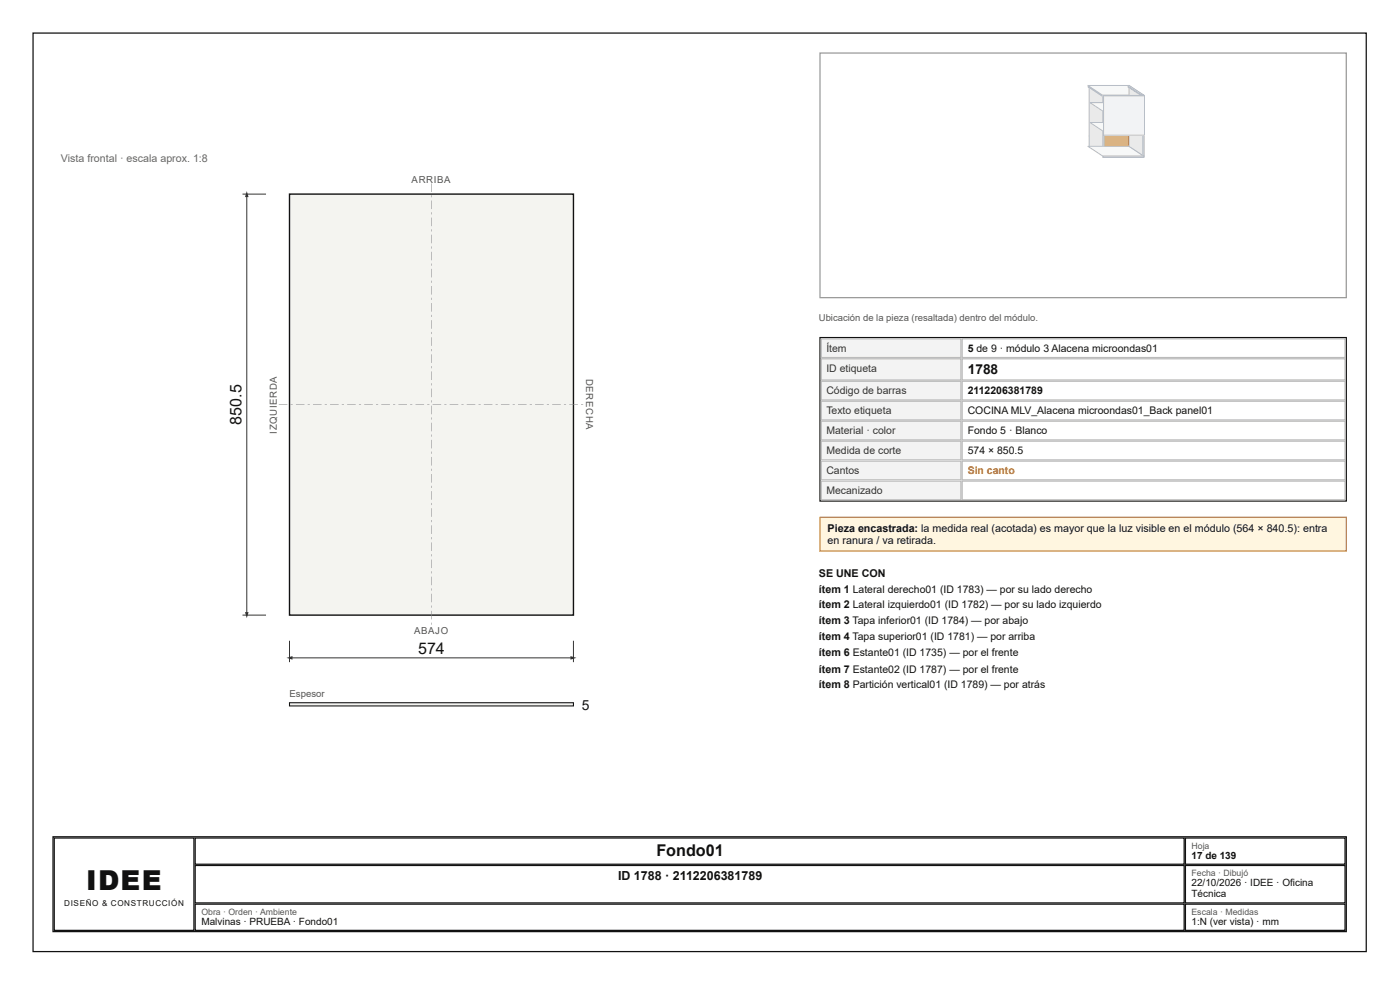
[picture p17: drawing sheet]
<svg xmlns="http://www.w3.org/2000/svg" width="297mm" height="210mm" viewBox="0 0 297 210" stroke-linecap="round" stroke-linejoin="round" font-family="sans-serif">
<defs><g id="words">
<text font-size="5.8" fill="#111" x="18.3" y="188.6">IDEE</text>
<g font-size="3.4" fill="#111">
<text x="51.2" y="90" transform="rotate(-90 51.2 90)">850.5</text>
<text x="88.7" y="138.6">574</text>
<text x="139.3" y="181.5">Fondo01</text>
</g>
<g font-size="2.9" fill="#111">
<text x="205.3" y="79.4">1788</text>
<text x="123.5" y="150.5">5</text>
</g>
<text font-size="2.6" fill="#111" x="131.1" y="186.5">ID 1788 · 2112206381789</text>
<text font-size="2.3" fill="#666" x="12.9" y="34.4">Vista frontal · escala aprox. 1:8</text>
<g font-size="2.3" fill="#111">
<text x="175.6" y="112.7">Pieza encastrada: la medida real (acotada) es mayor que la luz visible en el módulo (564 × 840.5): entra</text>
<text x="175.6" y="115.4">en ranura / va retirada.</text>
<text x="173.7" y="122.2">SE UNE CON</text>
<text x="173.7" y="125.7">ítem 1 Lateral derecho01 (ID 1783) — por su lado derecho</text>
<text x="173.7" y="128.9">ítem 2 Lateral izquierdo01 (ID 1782) — por su lado izquierdo</text>
<text x="173.7" y="132.3">ítem 3 Tapa inferior01 (ID 1784) — por abajo</text>
<text x="173.7" y="135.7">ítem 4 Tapa superior01 (ID 1781) — por arriba</text>
<text x="173.7" y="139.2">ítem 6 Estante01 (ID 1735) — por el frente</text>
<text x="173.7" y="142.6">ítem 7 Estante02 (ID 1787) — por el frente</text>
<text x="173.7" y="145.8">ítem 8 Partición vertical01 (ID 1789) — por atrás</text>
</g>
<g font-size="2.2" fill="#333">
<text x="175.3" y="74.6">Ítem</text>
<text x="175.3" y="78.8">ID etiqueta</text>
<text x="175.3" y="83.6">Código de barras</text>
<text x="175.3" y="87.8">Texto etiqueta</text>
<text x="175.3" y="92.1">Material · color</text>
<text x="175.3" y="96.3">Medida de corte</text>
<text x="175.3" y="100.5">Cantos</text>
<text x="175.3" y="104.8">Mecanizado</text>
</g>
<g font-size="2.2" fill="#111">
<text x="205.3" y="74.6">5 de 9 · módulo 3 Alacena microondas01</text>
<text x="205.3" y="83.6">2112206381789</text>
<text x="205.3" y="87.8">COCINA MLV_Alacena microondas01_Back panel01</text>
<text x="205.3" y="92.1">Fondo 5 · Blanco</text>
<text x="205.3" y="96.3">574 × 850.5</text>
</g>
<text font-size="2.2" fill="#d35400" x="205.3" y="100.5">Sin canto</text>
<g font-size="2.1" fill="#111">
<text x="252.8" y="182">17 de 139</text>
<text x="252.8" y="187.9">22/10/2026 · IDEE · Oficina</text>
<text x="252.8" y="190.2">Técnica</text>
<text x="42.7" y="196.1">Malvinas · PRUEBA · Fondo01</text>
<text x="252.8" y="196.1">1:N (ver vista) · mm</text>
</g>
<g font-size="2" fill="#555">
<text x="87.3" y="38.9">ARRIBA</text>
<text x="173.7" y="68">Ubicación de la pieza (resaltada) dentro del módulo.</text>
<text x="124.4" y="80.3" transform="rotate(90 124.4 80.3)">DERECHA</text>
<text x="58.7" y="91.9" transform="rotate(-90 58.7 91.9)">IZQUIERDA</text>
<text x="87.9" y="134.5">ABAJO</text>
<text x="61.4" y="147.9">Espesor</text>
</g>
<g font-size="1.9" fill="#555">
<text x="252.8" y="179.9">Hoja</text>
<text x="252.8" y="185.7">Fecha · Dibujó</text>
<text x="42.7" y="193.9">Obra · Orden · Ambiente</text>
<text x="252.8" y="193.9">Escala · Medidas</text>
</g>
<text font-size="1.7" fill="#111" x="13.6" y="192.1">DISEÑO &amp; CONSTRUCCIÓN</text>
</g></defs>
<path d="M7 7h282.9v194.7h-282.9z" fill="none" stroke="#111" stroke-width=".26"/>
<path d="M61.4 41.2h60.3v89.2h-60.3z" fill="#f4f4f0"/>
<path d="M61.4 41.2h60.3v89.2h-60.3z" fill="none" stroke="#111" stroke-width=".29"/>
<g fill="#888">
<path d="M91.5 38.9h.1v1.8h-.1zM91.5 41.4h.1v.4h-.1zM91.5 42.5h.1v1.8h-.1zM91.5 45h.1v.5h-.1zM91.5 46.1h.1v1.8h-.1zM91.5 48.6h.1v.5h-.1zM91.5 49.8h.1v1.8h-.1zM91.5 52.3h.1v.4h-.1zM91.5 53.4h.1v1.8h-.1zM91.5 55.9h.1v.4h-.1zM91.5 57h.1v1.8h-.1zM91.5 59.5h.1v.5h-.1zM91.5 60.6h.1v1.8h-.1zM91.5 63.1h.1v.5h-.1zM91.5 64.3h.1v1.8h-.1zM91.5 66.8h.1v.4h-.1zM91.5 67.9h.1v1.8h-.1zM91.5 70.4h.1v.4h-.1zM91.5 71.5h.1v1.8h-.1zM91.5 74h.1v.5h-.1zM91.5 75.1h.1v1.8h-.1zM91.5 77.6h.1v.5h-.1zM91.5 78.8h.1v1.8h-.1zM91.5 81.2h.1v.5h-.1zM91.5 82.4h.1v1.8h-.1zM91.5 84.9h.1v.4h-.1zM91.5 86h.1v1.8h-.1zM91.5 88.5h.1v.5h-.1zM91.5 89.6h.1v1.8h-.1zM91.5 92.1h.1v.5h-.1zM91.5 93.3h.1v1.8h-.1zM91.5 95.7h.1v.5h-.1zM91.5 96.9h.1v1.8h-.1zM91.5 99.4h.1v.4h-.1zM91.5 100.5h.1v1.8h-.1zM91.5 103h.1v.5h-.1zM91.5 104.1h.1v1.8h-.1zM91.5 106.6h.1v.5h-.1zM91.5 107.8h.1v1.8h-.1zM91.5 110.2h.1v.5h-.1zM91.5 111.4h.1v1.8h-.1zM91.5 113.9h.1v.4h-.1zM91.5 115h.1v1.8h-.1zM91.5 117.5h.1v.5h-.1zM91.5 118.6h.1v1.8h-.1zM91.5 121.1h.1v.5h-.1zM91.5 122.3h.1v1.8h-.1zM91.5 124.7h.1v.5h-.1zM91.5 125.9h.1v1.8h-.1zM91.5 128.4h.1v.4h-.1zM91.5 129.5h.1v1.8h-.1zM91.5 132h.1v.4h-.1z"/>
<path d="M59.2 85.7h1.8v.1h-1.8zM61.6 85.7h.5v.1h-.5zM62.8 85.7h1.8v.1h-1.8zM65.3 85.7h.4v.1h-.4zM66.4 85.7h1.8v.1h-1.8zM68.9 85.7h.4v.1h-.4zM70 85.7h1.8v.1h-1.8zM72.5 85.7h.5v.1h-.5zM73.7 85.7h1.8v.1h-1.8zM76.1 85.7h.5v.1h-.5zM77.3 85.7h1.8v.1h-1.8zM79.8 85.7h.4v.1h-.4zM80.9 85.7h1.8v.1h-1.8zM83.4 85.7h.4v.1h-.4zM84.5 85.7h1.8v.1h-1.8zM87 85.7h.5v.1h-.5zM88.2 85.7h1.8v.1h-1.8zM90.6 85.7h.5v.1h-.5zM91.8 85.7h1.8v.1h-1.8zM94.3 85.7h.4v.1h-.4zM95.4 85.7h1.8v.1h-1.8zM97.9 85.7h.4v.1h-.4zM99 85.7h1.8v.1h-1.8zM101.5 85.7h.5v.1h-.5zM102.6 85.7h1.9v.1h-1.9zM105.1 85.7h.5v.1h-.5zM106.3 85.7h1.8v.1h-1.8zM108.8 85.7h.4v.1h-.4zM109.9 85.7h1.8v.1h-1.8zM112.4 85.7h.4v.1h-.4zM113.5 85.7h1.8v.1h-1.8zM116 85.7h.5v.1h-.5zM117.1 85.7h1.9v.1h-1.9zM119.6 85.7h.5v.1h-.5zM120.8 85.7h1.8v.1h-1.8zM123.3 85.7h.4v.1h-.4z"/>
</g>
<path d="M61.4 135.8v4.6M61.4 139.5h60.3M121.7 135.8v4.6" fill="none" stroke="#333" stroke-width=".21"/>
<g fill="#333">
<path d="M60.8 139.5l1.3-.4v.8z"/>
<path d="M121 139.1l1.3 .4-1.3 .4z"/>
</g>
<path d="M51.4 41.2h5M52.4 41.2v89.2M51.4 130.4h5" fill="none" stroke="#333" stroke-width=".21"/>
<g fill="#333">
<path d="M52.4 40.5l.3 1.3h-.7z"/>
<path d="M52 129.8h.7l-.3 1.2z"/>
</g>
<path d="M61.4 149h60.3v.7h-60.3z" fill="#f4f4f0"/>
<path d="M61.4 149h60.3v.7h-60.3z" fill="none" stroke="#111" stroke-width=".23"/>
<path d="M174 11.2h111.6v51.9h-111.6z" fill="none" stroke="#999" stroke-width=".26"/>
<path d="M239.3 28.8v2.3" fill="none" stroke="#e9ebee" stroke-width=".21"/>
<path d="M231.1 28.8l8.3 .1zM239.3 28.8l.1 .1v2.2l-.1-.1z" fill="none" stroke="#b8bec7" stroke-width=".21"/>
<path d="M231.1 28.9h8.3" fill="none" stroke="#f7f8f9" stroke-width=".21"/>
<path d="M231.2 28.9h8.2v2.2h-8.2z" fill="#f2f3f5"/>
<path d="M231.2 28.9h8.2v2.2h-8.2z" fill="none" stroke="#b8bec7" stroke-width=".21"/>
<path d="M239.4 18.5v12.6" fill="none" stroke="#e59866" stroke-width=".21"/>
<path d="M231.2 18.5h8.2zM239.4 18.5v12.6z" fill="none" stroke="#a04000" stroke-width=".21"/>
<path d="M231.2 18.5h8.2" fill="none" stroke="#f8c471" stroke-width=".21"/>
<path d="M231.2 18.5h8.2v12.6h-8.2z" fill="#f5b041"/>
<path d="M231.2 18.5h8.2v12.6h-8.2z" fill="none" stroke="#a04000" stroke-width=".21"/>
<path d="M231.1 18.4l3.1 2.1v12.6l-3.1-2.1z" fill="#e9ebee"/>
<path d="M231.1 18.4l3.1 2.1v12.6l-3.1-2.1z" fill="none" stroke="#b8bec7" stroke-width=".21"/>
<path d="M230.8 18.4h.3l3.1 2.1h-.2z" fill="#f7f8f9"/>
<path d="M230.8 18.4h.3l3.1 2.1h-.2zM234 20.5h.2v12.6h-.2z" fill="none" stroke="#b8bec7" stroke-width=".21"/>
<path d="M234.1 20.5v12.6" fill="none" stroke="#f2f3f5" stroke-width=".26"/>
<path d="M239.5 31l3.2 2.1v.3l-3.2-2.1z" fill="#e9ebee"/>
<path d="M239.5 31l3.2 2.1v.3l-3.2-2.1z" fill="none" stroke="#b8bec7" stroke-width=".21"/>
<path d="M230.8 31h8.7l3.2 2.1h-8.7z" fill="#f7f8f9"/>
<path d="M230.8 31h8.7l3.2 2.1h-8.7zM234 33.1h8.7v.3h-8.7z" fill="none" stroke="#b8bec7" stroke-width=".21"/>
<path d="M234 33.2h8.7" fill="none" stroke="#f2f3f5" stroke-width=".27"/>
<path d="M239.5 18.1l3.2 2.1v.3l-3.2-2.1z" fill="#e9ebee"/>
<path d="M239.5 18.1l3.2 2.1v.3l-3.2-2.1z" fill="none" stroke="#b8bec7" stroke-width=".21"/>
<path d="M230.8 18.1h8.7l3.2 2.1h-8.7z" fill="#f7f8f9"/>
<path d="M230.8 18.1h8.7l3.2 2.1h-8.7zM234 20.2h8.7v.3h-8.7z" fill="none" stroke="#b8bec7" stroke-width=".21"/>
<path d="M234 20.3h8.7" fill="none" stroke="#f2f3f5" stroke-width=".27"/>
<path d="M239.5 18.4l3.2 2.1v12.6l-3.2-2.1z" fill="#e9ebee"/>
<path d="M239.5 18.4l3.2 2.1v12.6l-3.2-2.1z" fill="none" stroke="#b8bec7" stroke-width=".21"/>
<path d="M239.3 18.4h.2l3.2 2.1h-.3z" fill="#f7f8f9"/>
<path d="M239.3 18.4h.2l3.2 2.1h-.3zM242.4 20.5h.3v12.6h-.3z" fill="none" stroke="#b8bec7" stroke-width=".21"/>
<path d="M242.6 20.5v12.6" fill="none" stroke="#f2f3f5" stroke-width=".26"/>
<path d="M239.4 21.8l2.9 1.9v.2l-2.9-1.9z" fill="#e9ebee"/>
<path d="M239.4 21.8l2.9 1.9v.2l-2.9-1.9z" fill="none" stroke="#b8bec7" stroke-width=".21"/>
<path d="M231.2 21.8h8.2l2.9 1.9h-8.2z" fill="#f7f8f9"/>
<path d="M231.2 21.8h8.2l2.9 1.9h-8.2zM234.1 23.7h8.2v.2h-8.2z" fill="none" stroke="#b8bec7" stroke-width=".21"/>
<path d="M234.1 23.8h8.2" fill="none" stroke="#f2f3f5" stroke-width=".27"/>
<path d="M239.4 26l3 1.9v.3l-3-2z" fill="#e9ebee"/>
<path d="M239.4 26l3 1.9v.3l-3-2z" fill="none" stroke="#b8bec7" stroke-width=".21"/>
<path d="M231.2 26h8.2l3 1.9h-8.2z" fill="#f7f8f9"/>
<path d="M231.2 26h8.2l3 1.9h-8.2zM234 20.2l8.8 .1zM234.2 27.9h8.2v.3h-8.2zM242.7 20.2l.1 .1v8.4l-.1-.1z" fill="none" stroke="#b8bec7" stroke-width=".21"/>
<path d="M234.2 28.1h8.2" fill="none" stroke="#f2f3f5" stroke-width=".27"/>
<path d="M242.7 20.2v8.5" fill="none" stroke="#e9ebee" stroke-width=".21"/>
<path d="M234 20.3h8.8" fill="none" stroke="#f7f8f9" stroke-width=".21"/>
<path d="M234.1 20.3h8.7v8.4h-8.7z" fill="#f2f3f5"/>
<path d="M234.1 20.3h8.7v8.4h-8.7z" fill="none" stroke="#b8bec7" stroke-width=".21"/>
<path d="M174 71.6h111.6v34.6h-111.6z" fill="none" stroke="#111" stroke-width=".26"/>
<path d="M174.1 71.7h29.9v4.2h-29.9z" fill="#f3f3f3"/>
<path d="M174.2 71.8h29.7v4h-29.7zM204.1 71.8h81.3v4h-81.3z" fill="none" stroke="#bbb" stroke-width=".26"/>
<path d="M174.1 75.9h29.9v4.8h-29.9z" fill="#f3f3f3"/>
<path d="M174.2 76.1h29.7v4.5h-29.7zM204.1 76.1h81.3v4.5h-81.3z" fill="none" stroke="#bbb" stroke-width=".26"/>
<path d="M174.1 80.7h29.9v4.2h-29.9z" fill="#f3f3f3"/>
<path d="M174.2 80.8h29.7v4h-29.7zM204.1 80.8h81.3v4h-81.3z" fill="none" stroke="#bbb" stroke-width=".26"/>
<path d="M174.1 84.9h29.9v4.3h-29.9z" fill="#f3f3f3"/>
<path d="M174.2 85.1h29.7v3.9h-29.7zM204.1 85.1h81.3v3.9h-81.3z" fill="none" stroke="#bbb" stroke-width=".26"/>
<path d="M174.1 89.2h29.9v4.2h-29.9z" fill="#f3f3f3"/>
<path d="M174.2 89.3h29.7v4h-29.7zM204.1 89.3h81.3v4h-81.3z" fill="none" stroke="#bbb" stroke-width=".26"/>
<path d="M174.1 93.4h29.9v4.2h-29.9z" fill="#f3f3f3"/>
<path d="M174.2 93.5h29.7v4h-29.7zM204.1 93.5h81.3v4h-81.3z" fill="none" stroke="#bbb" stroke-width=".26"/>
<path d="M174.1 97.6h29.9v4.3h-29.9z" fill="#f3f3f3"/>
<path d="M174.2 97.8h29.7v3.9h-29.7zM204.1 97.8h81.3v3.9h-81.3z" fill="none" stroke="#bbb" stroke-width=".26"/>
<path d="M174.1 101.9h29.9v4.2h-29.9z" fill="#f3f3f3"/>
<path d="M174.2 102h29.7v4h-29.7zM204.1 102h81.3v4h-81.3z" fill="none" stroke="#bbb" stroke-width=".26"/>
<path d="M173.8 109.5h111.9v7.4h-111.9z" fill="#fff6e0"/>
<path d="M174 109.7h111.6v7.1h-111.6z" fill="none" stroke="#e67e22" stroke-width=".26"/>
<path d="M11.2 177.4h274.4v20.1h-274.4zM11.5 177.7h29.6v19.5h-29.6zM41.4 177.7h209.8v5.5h-209.8zM251.5 177.7h33.9v5.5h-33.9zM41.4 183.5h209.8v7.9h-209.8zM41.4 191.7h209.8v5.5h-209.8zM251.5 183.5h33.9v7.9h-33.9zM251.5 191.7h33.9v5.5h-33.9z" fill="none" stroke="#111" stroke-width=".26"/>
<use href="#words"/>
</svg>
